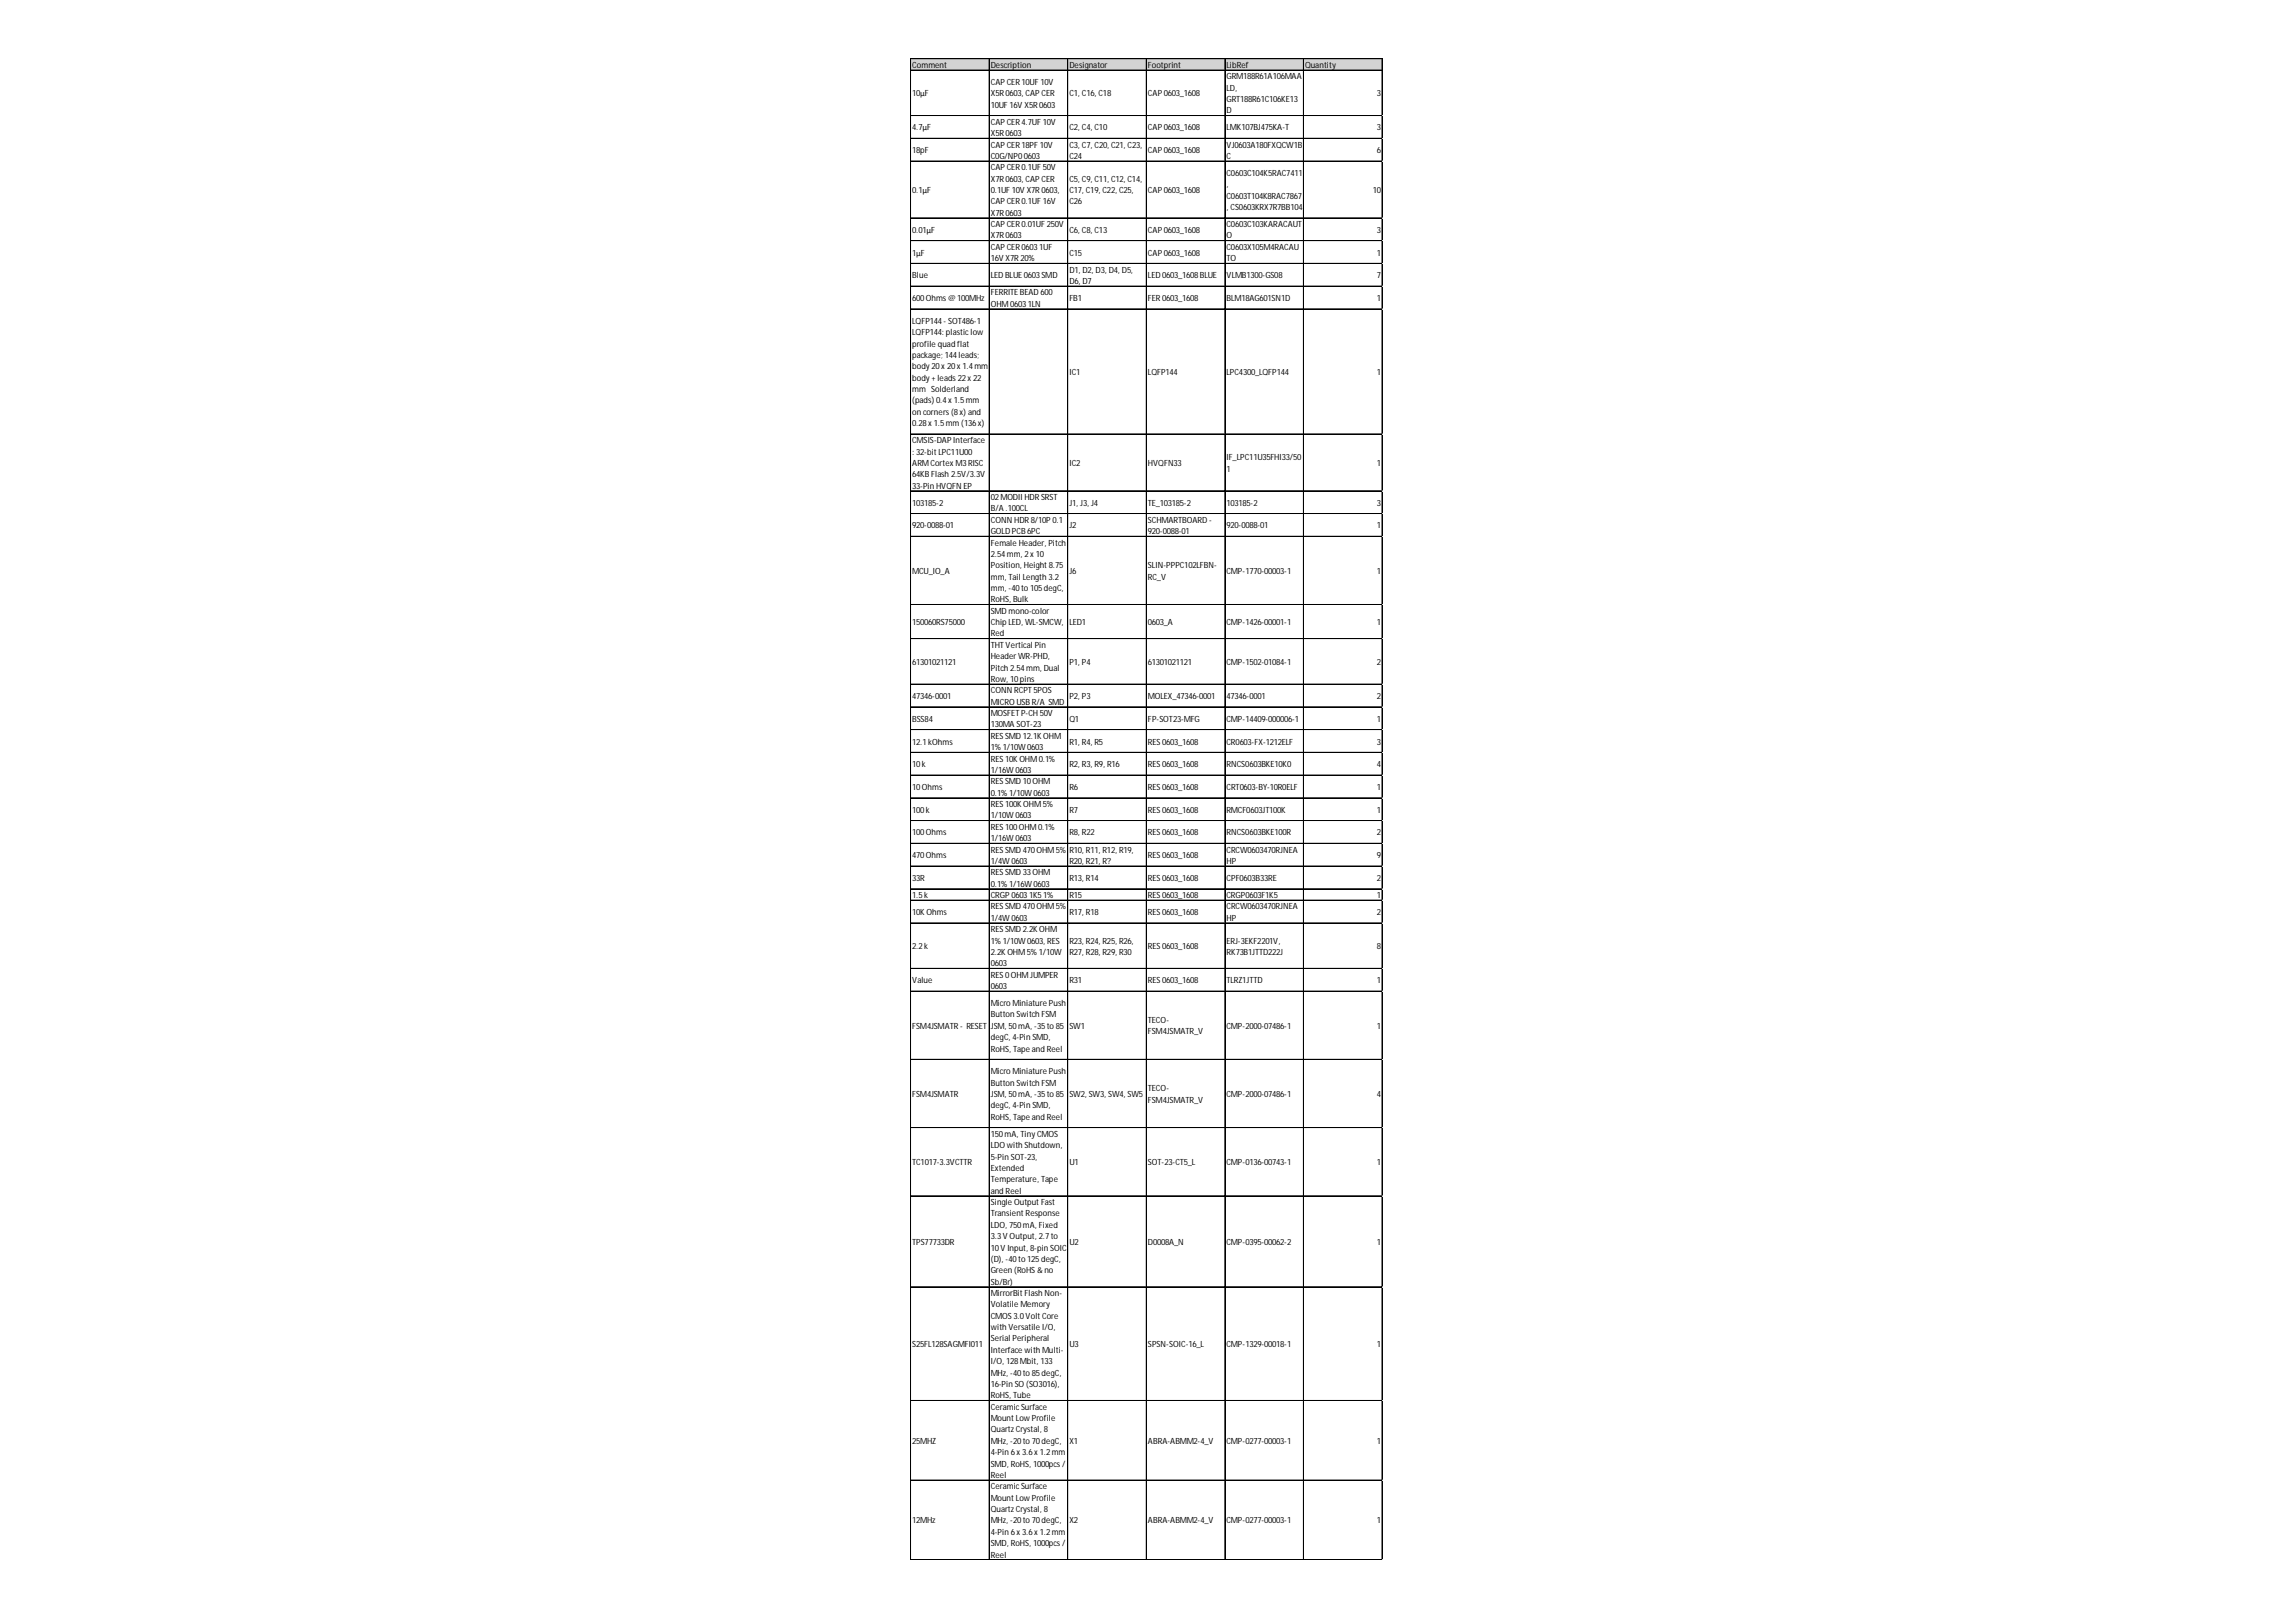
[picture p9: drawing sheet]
<svg xmlns="http://www.w3.org/2000/svg" width="297mm" height="210mm" viewBox="0 0 297 210" stroke-linecap="round" stroke-linejoin="round" font-family="sans-serif">
<defs><g id="words">
<g font-size="1.1">
<text x="118" y="8.8">Comment</text>
<text x="128.2" y="8.8">Description</text>
<text x="128.2" y="11">CAP CER 10UF 10V</text>
<text x="138.4" y="8.8">Designator</text>
<text x="148.5" y="8.8">Footprint</text>
<text x="158.7" y="8.8">LibRef</text>
<text x="158.7" y="10.3">GRM188R61A106MAA</text>
<text x="158.7" y="11.7">LD,</text>
<text x="168.8" y="8.8">Quantity</text>
<text x="118" y="12.5">10µF</text>
<text x="118" y="16.9">4.7µF</text>
<text x="128.2" y="12.5">X5R 0603, CAP CER</text>
<text x="128.2" y="13.9">10UF 16V X5R 0603</text>
<text x="128.2" y="16.1">CAP CER 4.7UF 10V</text>
<text x="128.2" y="17.6">X5R 0603</text>
<text x="138.4" y="12.5">C1, C16, C18</text>
<text x="138.4" y="16.9">C2, C4, C10</text>
<text x="148.5" y="12.5">CAP 0603_1608</text>
<text x="148.5" y="16.9">CAP 0603_1608</text>
<text x="158.7" y="13.2">GRT188R61C106KE13</text>
<text x="158.7" y="14.7">D</text>
<text x="158.7" y="16.9">LMK107BJ475KA-T</text>
<text x="178.1" y="12.5">3</text>
<text x="178.1" y="16.9">3</text>
<text x="118" y="19.8">18pF</text>
<text x="128.2" y="19.1">CAP CER 18PF 10V</text>
<text x="128.2" y="20.6">C0G/NP00603</text>
<text x="128.2" y="22">CAP CER 0.1UF 50V</text>
<text x="128.2" y="23.5">X7R 0603, CAP CER</text>
<text x="138.4" y="19.1">C3, C7, C20, C21, C23,</text>
<text x="138.4" y="20.6">C24</text>
<text x="138.4" y="23.5">C5, C9, C11, C12, C14,</text>
<text x="148.5" y="19.8">CAP 0603_1608</text>
<text x="158.7" y="19.1">VJ0603A180FXQCW1B</text>
<text x="158.7" y="20.6">C</text>
<text x="158.7" y="22.8">C0603C104K5RAC7411</text>
<text x="178.1" y="19.8">6</text>
<text x="118" y="25">0.1µF</text>
<text x="128.2" y="25">0.1UF 10V X7R 0603,</text>
<text x="128.2" y="26.4">CAP CER 0.1UF 16V</text>
<text x="128.2" y="27.9">X7R 0603</text>
<text x="128.2" y="29.4">CAP CER 0.01UF 250V</text>
<text x="138.4" y="25">C17, C19, C22, C25,</text>
<text x="138.4" y="26.4">C26</text>
<text x="148.5" y="25">CAP 0603_1608</text>
<text x="158.7" y="24.2">,</text>
<text x="158.7" y="25.7">C0603T104K8RAC7867</text>
<text x="158.7" y="27.2">, CS0603KRX7R7BB104</text>
<text x="158.7" y="29.4">C0603C103KARACAUT</text>
<text x="177.6" y="25">10</text>
<text x="118" y="30.1">0.01µF</text>
<text x="118" y="33.1">1µF</text>
<text x="128.2" y="30.9">X7R 0603</text>
<text x="128.2" y="32.3">CAP CER 06031UF</text>
<text x="128.2" y="33.8">16V X7R 20%</text>
<text x="138.4" y="30.1">C6, C8, C13</text>
<text x="138.4" y="33.1">C15</text>
<text x="138.4" y="35.3">D1, D2, D3, D4, D5,</text>
<text x="148.5" y="30.1">CAP 0603_1608</text>
<text x="148.5" y="33.1">CAP 0603_1608</text>
<text x="158.7" y="30.9">O</text>
<text x="158.7" y="32.3">C0603X105M4RACAU</text>
<text x="158.7" y="33.8">TO</text>
<text x="178.1" y="30.1">3</text>
<text x="178.1" y="33.1">1</text>
<text x="118" y="36">Blue</text>
<text x="118" y="39">600Ohms @ 100MHz</text>
<text x="118" y="41.9">LQFP144- SOT486-1</text>
<text x="128.2" y="36">LED BLUE 0603SMD</text>
<text x="128.2" y="38.2">FERRITE BEAD 600</text>
<text x="128.2" y="39.7">OHM06031LN</text>
<text x="138.4" y="36.8">D6, D7</text>
<text x="138.4" y="39">FB1</text>
<text x="148.5" y="36">LED 0603_1608BLUE</text>
<text x="148.5" y="39">FER 0603_1608</text>
<text x="158.7" y="36">VLMB1300-GS08</text>
<text x="158.7" y="39">BLM18AG601SN1D</text>
<text x="178.1" y="36">7</text>
<text x="178.1" y="39">1</text>
<text x="118" y="43.4">LQFP144: plastic low</text>
<text x="118" y="44.8">profile quad flat</text>
<text x="118" y="46.3">package; 144leads;</text>
<text x="118" y="47.8">body 20x 20x 1.4mm</text>
<text x="118" y="49.3">body +leads 22x 22</text>
<text x="118" y="50.7">mm Solderland</text>
<text x="118" y="52.2">(pads) 0.4x 1.5mm</text>
<text x="118" y="53.7">on corners (8x) and</text>
<text x="138.4" y="48.5">IC1</text>
<text x="148.5" y="48.5">LQFP144</text>
<text x="158.7" y="48.5">LPC4300_LQFP144</text>
<text x="178.1" y="48.5">1</text>
<text x="118" y="55.1">0.28x 1.5mm (136x)</text>
<text x="118" y="57.4">CMSIS-DAP Interface</text>
<text x="118" y="58.8">: 32-bit LPC11U00</text>
<text x="158.7" y="59.6">IF_LPC11U35FHI33/50</text>
<text x="118" y="60.3">ARMCortex M3RISC</text>
<text x="118" y="61.8">64KB Flash 2.5V/3.3V</text>
<text x="118" y="63.2">33-Pin HVQFN EP</text>
<text x="118" y="65.4">103185-2</text>
<text x="128.2" y="64.7">02MODII HDR SRST</text>
<text x="138.4" y="60.3">IC2</text>
<text x="138.4" y="65.4">J1, J3, J4</text>
<text x="148.5" y="60.3">HVQFN33</text>
<text x="148.5" y="65.4">TE_103185-2</text>
<text x="158.7" y="61">1</text>
<text x="158.7" y="65.4">103185-2</text>
<text x="178.1" y="60.3">1</text>
<text x="178.1" y="65.4">3</text>
<text x="118" y="68.4">920-0088-01</text>
<text x="128.2" y="66.2">B/A .100CL</text>
<text x="128.2" y="67.7">CONN HDR 8/10P 0.1</text>
<text x="128.2" y="69.1">GOLD PCB 6PC</text>
<text x="128.2" y="70.6">Female Header, Pitch</text>
<text x="138.4" y="68.4">J2</text>
<text x="148.5" y="67.7">SCHMARTBOARD -</text>
<text x="148.5" y="69.1">920-0088-01</text>
<text x="158.7" y="68.4">920-0088-01</text>
<text x="178.1" y="68.4">1</text>
<text x="118" y="74.3">MCU_IO_A</text>
<text x="128.2" y="72.1">2.54mm, 2x 10</text>
<text x="128.2" y="73.5">Position, Height 8.75</text>
<text x="128.2" y="75">mm, Tail Length 3.2</text>
<text x="128.2" y="76.5">mm, -40to 105degC,</text>
<text x="128.2" y="78">RoHS, Bulk</text>
<text x="138.4" y="74.3">J6</text>
<text x="148.5" y="73.5">SLIN-PPPC102LFBN-</text>
<text x="148.5" y="75">RC_V</text>
<text x="158.7" y="74.3">CMP-1770-00003-1</text>
<text x="178.1" y="74.3">1</text>
<text x="118" y="80.9">150060RS75000</text>
<text x="128.2" y="79.4">SMD mono-color</text>
<text x="128.2" y="80.9">Chip LED, WL-SMCW,</text>
<text x="128.2" y="82.4">Red</text>
<text x="128.2" y="83.8">THT Vertical Pin</text>
<text x="138.4" y="80.9">LED1</text>
<text x="148.5" y="80.9">0603_A</text>
<text x="158.7" y="80.9">CMP-1426-00001-1</text>
<text x="178.1" y="80.9">1</text>
<text x="118" y="86">61301021121</text>
<text x="128.2" y="85.3">Header WR-PHD,</text>
<text x="128.2" y="86.8">Pitch 2.54mm, Dual</text>
<text x="128.2" y="88.3">Row, 10pins</text>
<text x="128.2" y="89.7">CONN RCPT 5POS</text>
<text x="138.4" y="86">P1, P4</text>
<text x="148.5" y="86">61301021121</text>
<text x="158.7" y="86">CMP-1502-01084-1</text>
<text x="178.1" y="86">2</text>
<text x="118" y="90.5">47346-0001</text>
<text x="118" y="93.4">BSS84</text>
<text x="128.2" y="91.2">MICRO USB R/A SMD</text>
<text x="128.2" y="92.7">MOSFET P-CH 50V</text>
<text x="128.2" y="94.1">130MA SOT-23</text>
<text x="128.2" y="95.6">RES SMD 12.1K OHM</text>
<text x="138.4" y="90.5">P2, P3</text>
<text x="138.4" y="93.4">Q1</text>
<text x="148.5" y="90.5">MOLEX_47346-0001</text>
<text x="148.5" y="93.4">FP-SOT23-MFG</text>
<text x="158.7" y="90.5">47346-0001</text>
<text x="158.7" y="93.4">CMP-14409-000006-1</text>
<text x="178.1" y="90.5">2</text>
<text x="178.1" y="93.4">1</text>
<text x="118" y="96.3">12.1kOhms</text>
<text x="118" y="99.3">10k</text>
<text x="128.2" y="97.1">1% 1/10W 0603</text>
<text x="128.2" y="98.6">RES 10K OHM0.1%</text>
<text x="128.2" y="100">1/16W 0603</text>
<text x="128.2" y="101.5">RES SMD 10OHM</text>
<text x="138.4" y="96.3">R1, R4, R5</text>
<text x="138.4" y="99.3">R2, R3, R9, R16</text>
<text x="148.5" y="96.3">RES 0603_1608</text>
<text x="148.5" y="99.3">RES 0603_1608</text>
<text x="158.7" y="96.3">CR0603-FX-1212ELF</text>
<text x="158.7" y="99.3">RNCS0603BKE10K0</text>
<text x="178.1" y="96.3">3</text>
<text x="178.1" y="99.3">4</text>
<text x="118" y="102.2">10Ohms</text>
<text x="118" y="105.2">100k</text>
<text x="128.2" y="103">0.1% 1/10W 0603</text>
<text x="128.2" y="104.4">RES 100K OHM5%</text>
<text x="128.2" y="105.9">1/10W 0603</text>
<text x="128.2" y="107.4">RES 100OHM0.1%</text>
<text x="138.4" y="102.2">R6</text>
<text x="138.4" y="105.2">R7</text>
<text x="148.5" y="102.2">RES 0603_1608</text>
<text x="148.5" y="105.2">RES 0603_1608</text>
<text x="158.7" y="102.2">CRT0603-BY-10R0ELF</text>
<text x="158.7" y="105.2">RMCF0603JT100K</text>
<text x="178.1" y="102.2">1</text>
<text x="178.1" y="105.2">1</text>
<text x="118" y="108.1">100Ohms</text>
<text x="118" y="111.1">470Ohms</text>
<text x="128.2" y="108.9">1/16W 0603</text>
<text x="128.2" y="110.3">RES SMD 470OHM5%</text>
<text x="128.2" y="111.8">1/4W 0603</text>
<text x="128.2" y="113.3">RES SMD 33OHM</text>
<text x="138.4" y="108.1">R8, R22</text>
<text x="138.4" y="110.3">R10, R11, R12, R19,</text>
<text x="138.4" y="111.8">R20, R21, R?</text>
<text x="148.5" y="108.1">RES 0603_1608</text>
<text x="148.5" y="111.1">RES 0603_1608</text>
<text x="158.7" y="108.1">RNCS0603BKE100R</text>
<text x="158.7" y="110.3">CRCW0603470RJNEA</text>
<text x="158.7" y="111.8">HP</text>
<text x="178.1" y="108.1">2</text>
<text x="178.1" y="111.1">9</text>
<text x="118" y="114">33R</text>
<text x="118" y="116.2">1.5k</text>
<text x="118" y="118.4">10K Ohms</text>
<text x="128.2" y="114.7">0.1% 1/16W 0603</text>
<text x="128.2" y="116.2">CRGP 06031K51%</text>
<text x="128.2" y="117.7">RES SMD 470OHM5%</text>
<text x="128.2" y="119.2">1/4W 0603</text>
<text x="138.4" y="114">R13, R14</text>
<text x="138.4" y="116.2">R15</text>
<text x="138.4" y="118.4">R17, R18</text>
<text x="148.5" y="114">RES 0603_1608</text>
<text x="148.5" y="116.2">RES 0603_1608</text>
<text x="148.5" y="118.4">RES 0603_1608</text>
<text x="158.7" y="114">CPF0603B33RE</text>
<text x="158.7" y="116.2">CRGP0603F1K5</text>
<text x="158.7" y="117.7">CRCW0603470RJNEA</text>
<text x="158.7" y="119.2">HP</text>
<text x="178.1" y="114">2</text>
<text x="178.1" y="116.2">1</text>
<text x="178.1" y="118.4">2</text>
<text x="118" y="122.8">2.2k</text>
<text x="128.2" y="120.6">RES SMD 2.2K OHM</text>
<text x="128.2" y="122.1">1% 1/10W 0603, RES</text>
<text x="128.2" y="123.6">2.2K OHM5% 1/10W</text>
<text x="128.2" y="125">0603</text>
<text x="138.4" y="122.1">R23, R24, R25, R26,</text>
<text x="138.4" y="123.6">R27, R28, R29, R30</text>
<text x="148.5" y="122.8">RES 0603_1608</text>
<text x="158.7" y="122.1">ERJ-3EKF2201V,</text>
<text x="158.7" y="123.6">RK73B1JTTD222J</text>
<text x="178.1" y="122.8">8</text>
<text x="118" y="127.2">Value</text>
<text x="128.2" y="126.5">RES 0OHMJUMPER</text>
<text x="128.2" y="128">0603</text>
<text x="128.2" y="130.2">Micro Miniature Push</text>
<text x="128.2" y="131.7">Button Switch FSM</text>
<text x="138.4" y="127.2">R31</text>
<text x="148.5" y="127.2">RES 0603_1608</text>
<text x="158.7" y="127.2">TLRZ1JTTD</text>
<text x="178.1" y="127.2">1</text>
<text x="118" y="133.1">FSM4JSMATR - RESET</text>
<text x="128.2" y="133.1">JSM, 50mA, -35to 85</text>
<text x="128.2" y="134.6">degC, 4-Pin SMD,</text>
<text x="128.2" y="136.1">RoHS, Tape and Reel</text>
<text x="138.4" y="133.1">SW1</text>
<text x="148.5" y="132.4">TECO-</text>
<text x="148.5" y="133.9">FSM4JSMATR_V</text>
<text x="158.7" y="133.1">CMP-2000-07486-1</text>
<text x="178.1" y="133.1">1</text>
<text x="118" y="142">FSM4JSMATR</text>
<text x="128.2" y="139">Micro Miniature Push</text>
<text x="128.2" y="140.5">Button Switch FSM</text>
<text x="128.2" y="142">JSM, 50mA, -35to 85</text>
<text x="128.2" y="143.4">degC, 4-Pin SMD,</text>
<text x="138.4" y="142">SW2, SW3, SW4, SW5</text>
<text x="148.5" y="141.2">TECO-</text>
<text x="148.5" y="142.7">FSM4JSMATR_V</text>
<text x="158.7" y="142">CMP-2000-07486-1</text>
<text x="178.1" y="142">4</text>
<text x="128.2" y="144.9">RoHS, Tape and Reel</text>
<text x="128.2" y="147.1">150mA, Tiny CMOS</text>
<text x="128.2" y="148.6">LDO with Shutdown,</text>
<text x="118" y="150.8">TC1017-3.3VCTTR</text>
<text x="128.2" y="150.1">5-Pin SOT-23,</text>
<text x="128.2" y="151.5">Extended</text>
<text x="128.2" y="153">Temperature, Tape</text>
<text x="128.2" y="154.5">and Reel</text>
<text x="128.2" y="155.9">Single Output Fast</text>
<text x="138.4" y="150.8">U1</text>
<text x="148.5" y="150.8">SOT-23-CT5_L</text>
<text x="158.7" y="150.8">CMP-0136-00743-1</text>
<text x="178.1" y="150.8">1</text>
<text x="118" y="161.1">TPS77733DR</text>
<text x="128.2" y="157.4">Transient Response</text>
<text x="128.2" y="158.9">LDO, 750mA, Fixed</text>
<text x="128.2" y="160.4">3.3V Output, 2.7to</text>
<text x="128.2" y="161.8">10V Input, 8-pin SOIC</text>
<text x="138.4" y="161.1">U2</text>
<text x="148.5" y="161.1">D0008A_N</text>
<text x="158.7" y="161.1">CMP-0395-00062-2</text>
<text x="178.1" y="161.1">1</text>
<text x="128.2" y="163.3">(D), -40to 125degC,</text>
<text x="128.2" y="164.8">Green (RoHS &amp; no</text>
<text x="128.2" y="166.2">Sb/Br)</text>
<text x="128.2" y="167.7">MirrorBit Flash Non-</text>
<text x="128.2" y="169.2">Volatile Memory</text>
<text x="128.2" y="170.7">CMOS 3.0Volt Core</text>
<text x="128.2" y="172.1">with Versatile I/O,</text>
<text x="128.2" y="173.6">Serial Peripheral</text>
<text x="118" y="174.3">S25FL128SAGMFI011</text>
<text x="128.2" y="175.1">Interface with Multi-</text>
<text x="128.2" y="176.5">I/O, 128Mbit, 133</text>
<text x="128.2" y="178">MHz, -40to 85degC,</text>
<text x="128.2" y="179.5">16-Pin SO (SO3016),</text>
<text x="138.4" y="174.3">U3</text>
<text x="148.5" y="174.3">SPSN-SOIC-16_L</text>
<text x="158.7" y="174.3">CMP-1329-00018-1</text>
<text x="178.1" y="174.3">1</text>
<text x="128.2" y="181">RoHS, Tube</text>
<text x="128.2" y="182.4">Ceramic Surface</text>
<text x="128.2" y="183.9">Mount Low Profile</text>
<text x="128.2" y="185.4">Quartz Crystal, 8</text>
<text x="118" y="186.8">25MHZ</text>
<text x="128.2" y="186.8">MHz, -20to 70degC,</text>
<text x="128.2" y="188.3">4-Pin 6x 3.6x 1.2mm</text>
<text x="128.2" y="189.8">SMD, RoHS, 1000pcs /</text>
<text x="128.2" y="191.3">Reel</text>
<text x="138.4" y="186.8">X1</text>
<text x="148.5" y="186.8">ABRA-ABMM2-4_V</text>
<text x="158.7" y="186.8">CMP-0277-00003-1</text>
<text x="178.1" y="186.8">1</text>
<text x="118" y="197.1">12MHz</text>
<text x="128.2" y="192.7">Ceramic Surface</text>
<text x="128.2" y="194.2">Mount Low Profile</text>
<text x="128.2" y="195.7">Quartz Crystal, 8</text>
<text x="128.2" y="197.1">MHz, -20to 70degC,</text>
<text x="138.4" y="197.1">X2</text>
<text x="148.5" y="197.1">ABRA-ABMM2-4_V</text>
<text x="158.7" y="197.1">CMP-0277-00003-1</text>
<text x="178.1" y="197.1">1</text>
<text x="128.2" y="198.6">4-Pin 6x 3.6x 1.2mm</text>
<text x="128.2" y="200.1">SMD, RoHS, 1000pcs /</text>
<text x="128.2" y="201.6">Reel</text>
</g>
</g></defs>
<path d="M117.8 7.6h61.1v1.5h-61.1z" fill="#d3d3d3"/>
<g fill="none" stroke="#000" stroke-width=".13">
<path d="M117.8 7.6v194.3M117.9 7.6h61M117.9 9.1h61M117.9 15h61M117.9 17.9h61M128 7.7v194.2M138.1 7.7v194.2M138.2 7.7v194.2M148.3 7.7v194.2M158.5 7.7v194.2M168.6 7.7v194.2M168.7 7.7v194.2"/>
<path d="M178.8 7.7v194.2M117.9 20.8h61M117.9 20.9h61M117.9 28.2h61M117.9 31.1h61M117.9 31.2h61M117.9 34.1h61M117.9 37h61M117.9 37.1h61M117.9 40h61M117.9 56.2h61M117.9 63.5h61"/>
<path d="M117.9 66.5h61M117.9 69.4h61M117.9 78.2h61M117.9 78.3h61M117.9 82.6h61M117.9 82.7h61M117.9 88.5h61M117.9 88.6h61M117.9 91.5h61M117.9 94.4h61M117.9 94.5h61M117.9 97.4h61"/>
<path d="M117.9 100.3h61M117.9 103.2h61M117.9 103.3h61M117.9 106.2h61M117.9 109.1h61M117.9 109.2h61M117.9 112.1h61M117.9 115h61M117.9 115.1h61M117.9 116.5h61M117.9 119.4h61M117.9 119.5h61"/>
<path d="M117.9 125.3h61M117.9 125.4h61M117.9 128.3h61M117.9 137.1h61M117.9 145.9h61M117.9 146h61M117.9 154.7h61M117.9 154.8h61M117.9 166.5h61M117.9 166.6h61M117.9 181.2h61M117.9 181.3h61"/>
<path d="M117.9 191.5h61M117.9 191.6h61M117.9 201.8h61M117.9 201.9h61"/>
</g>
<path d="M117.8 201.9h.1" fill="none" stroke="#d4d4d4" stroke-width=".13"/>
<path d="M117.8 201.9h.1z" fill="#d4d4d4"/>
<path d="M128 201.9h.1" fill="none" stroke="#d4d4d4" stroke-width=".13"/>
<path d="M138.1 201.9h.1" fill="none" stroke="#d4d4d4" stroke-width=".13"/>
<path d="M138.1 201.9h.1z" fill="#d4d4d4"/>
<path d="M148.3 201.9h.1" fill="none" stroke="#d4d4d4" stroke-width=".13"/>
<path d="M148.3 201.9h.1z" fill="#d4d4d4"/>
<path d="M158.5 201.9h.1" fill="none" stroke="#d4d4d4" stroke-width=".13"/>
<path d="M168.6 201.9h.1" fill="none" stroke="#d4d4d4" stroke-width=".13"/>
<path d="M168.6 201.9h.1z" fill="#d4d4d4"/>
<path d="M178.8 201.9h.1" fill="none" stroke="#d4d4d4" stroke-width=".13"/>
<path d="M178.8 201.9h.1z" fill="#d4d4d4"/>
<path d="M178.9 15h.1" fill="none" stroke="#d4d4d4" stroke-width=".13"/>
<path d="M178.9 17.9h.1" fill="none" stroke="#d4d4d4" stroke-width=".13"/>
<path d="M178.9 17.9v.1z" fill="#d4d4d4"/>
<path d="M178.9 20.8h.1" fill="none" stroke="#d4d4d4" stroke-width=".13"/>
<path d="M178.9 20.8v.1z" fill="#d4d4d4"/>
<path d="M178.9 28.2h.1" fill="none" stroke="#d4d4d4" stroke-width=".13"/>
<path d="M178.9 28.2v.1z" fill="#d4d4d4"/>
<path d="M178.9 31.1h.1" fill="none" stroke="#d4d4d4" stroke-width=".13"/>
<path d="M178.9 31.1v.1z" fill="#d4d4d4"/>
<path d="M178.9 34.1h.1" fill="none" stroke="#d4d4d4" stroke-width=".13"/>
<path d="M178.9 34.1v.1z" fill="#d4d4d4"/>
<path d="M178.9 37h.1" fill="none" stroke="#d4d4d4" stroke-width=".13"/>
<path d="M178.9 37v.1z" fill="#d4d4d4"/>
<path d="M178.9 40h.1" fill="none" stroke="#d4d4d4" stroke-width=".13"/>
<path d="M178.9 56.2h.1" fill="none" stroke="#d4d4d4" stroke-width=".13"/>
<path d="M178.9 63.5h.1" fill="none" stroke="#d4d4d4" stroke-width=".13"/>
<path d="M178.9 63.5v.1z" fill="#d4d4d4"/>
<path d="M178.9 66.5h.1" fill="none" stroke="#d4d4d4" stroke-width=".13"/>
<path d="M178.9 69.4h.1" fill="none" stroke="#d4d4d4" stroke-width=".13"/>
<path d="M178.9 69.4v.1z" fill="#d4d4d4"/>
<path d="M178.9 78.2h.1" fill="none" stroke="#d4d4d4" stroke-width=".13"/>
<path d="M178.9 78.2v.1z" fill="#d4d4d4"/>
<path d="M178.9 82.6h.1" fill="none" stroke="#d4d4d4" stroke-width=".13"/>
<path d="M178.9 82.6v.1z" fill="#d4d4d4"/>
<path d="M178.9 88.5h.1" fill="none" stroke="#d4d4d4" stroke-width=".13"/>
<path d="M178.9 88.5v.1z" fill="#d4d4d4"/>
<path d="M178.9 91.5h.1" fill="none" stroke="#d4d4d4" stroke-width=".13"/>
<path d="M178.9 94.4h.1" fill="none" stroke="#d4d4d4" stroke-width=".13"/>
<path d="M178.9 94.4v.1z" fill="#d4d4d4"/>
<path d="M178.9 97.4h.1" fill="none" stroke="#d4d4d4" stroke-width=".13"/>
<path d="M178.9 100.3h.1" fill="none" stroke="#d4d4d4" stroke-width=".13"/>
<path d="M178.9 100.3v.1z" fill="#d4d4d4"/>
<path d="M178.9 103.2h.1" fill="none" stroke="#d4d4d4" stroke-width=".13"/>
<path d="M178.9 103.2v.1z" fill="#d4d4d4"/>
<path d="M178.9 106.2h.1" fill="none" stroke="#d4d4d4" stroke-width=".13"/>
<path d="M178.9 106.2v.1z" fill="#d4d4d4"/>
<path d="M178.9 109.1h.1" fill="none" stroke="#d4d4d4" stroke-width=".13"/>
<path d="M178.9 109.1v.1z" fill="#d4d4d4"/>
<path d="M178.9 112.1h.1" fill="none" stroke="#d4d4d4" stroke-width=".13"/>
<path d="M178.9 115h.1" fill="none" stroke="#d4d4d4" stroke-width=".13"/>
<path d="M178.9 115v.1z" fill="#d4d4d4"/>
<path d="M178.9 116.5h.1" fill="none" stroke="#d4d4d4" stroke-width=".13"/>
<path d="M178.9 116.5v.1z" fill="#d4d4d4"/>
<path d="M178.9 119.4h.1" fill="none" stroke="#d4d4d4" stroke-width=".13"/>
<path d="M178.9 119.4v.1z" fill="#d4d4d4"/>
<path d="M178.9 125.3h.1" fill="none" stroke="#d4d4d4" stroke-width=".13"/>
<path d="M178.9 125.3v.1z" fill="#d4d4d4"/>
<path d="M178.9 128.3h.1" fill="none" stroke="#d4d4d4" stroke-width=".13"/>
<path d="M178.9 137.1h.1" fill="none" stroke="#d4d4d4" stroke-width=".13"/>
<path d="M178.9 137.1v.1z" fill="#d4d4d4"/>
<path d="M178.9 145.9h.1" fill="none" stroke="#d4d4d4" stroke-width=".13"/>
<path d="M178.9 145.9v.1z" fill="#d4d4d4"/>
<path d="M178.9 154.7h.1" fill="none" stroke="#d4d4d4" stroke-width=".13"/>
<path d="M178.9 154.7v.1z" fill="#d4d4d4"/>
<path d="M178.9 166.5h.1" fill="none" stroke="#d4d4d4" stroke-width=".13"/>
<path d="M178.9 166.5v.1z" fill="#d4d4d4"/>
<path d="M178.9 181.2h.1" fill="none" stroke="#d4d4d4" stroke-width=".13"/>
<path d="M178.9 181.2v.1z" fill="#d4d4d4"/>
<path d="M178.9 191.5h.1" fill="none" stroke="#d4d4d4" stroke-width=".13"/>
<path d="M178.9 191.5v.1z" fill="#d4d4d4"/>
<path d="M178.9 201.8h.1" fill="none" stroke="#d4d4d4" stroke-width=".13"/>
<path d="M178.9 201.8v.1z" fill="#d4d4d4"/>
<use href="#words"/>
</svg>
